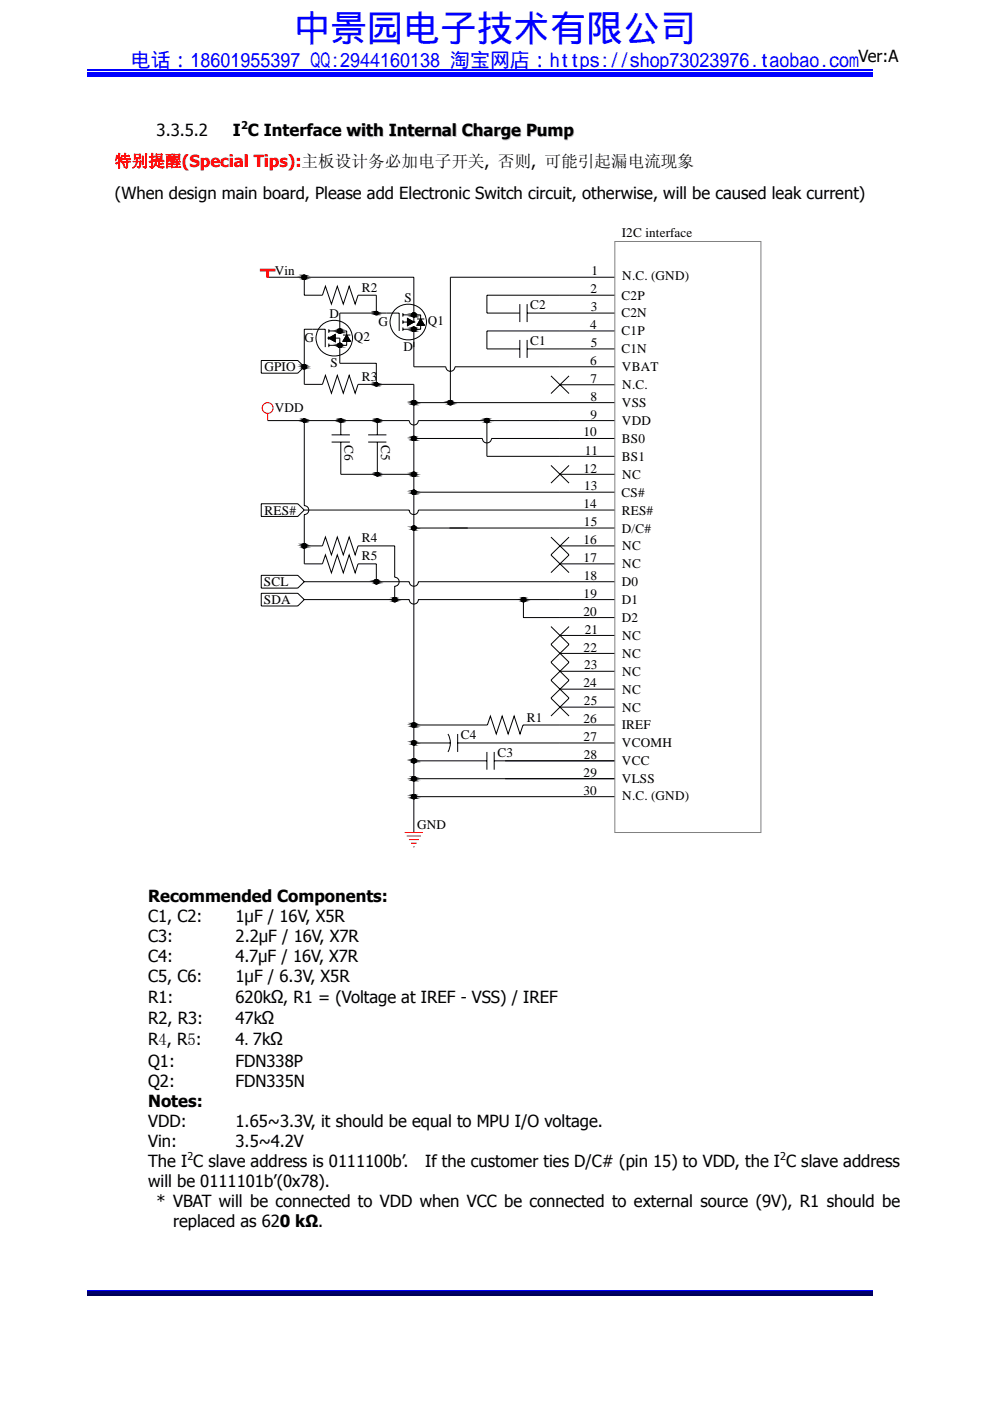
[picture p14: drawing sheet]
<svg xmlns="http://www.w3.org/2000/svg" width="210mm" height="297mm" viewBox="0 0 210 297" stroke-linecap="round" stroke-linejoin="round" font-family="sans-serif">
<defs><g id="words">
<text font-size="7.8" fill="#00f" x="62.3" y="8.6">中景园电子技术有限公司</text>
<text font-size="4.2" fill="#00f" x="27.7" y="14.2">电话：18601955397 QQ:2944160138 淘宝网店：https://shop73023976.taobao.com</text>
<g font-size="3.5">
<text x="182.1" y="13.2">Ver:A</text>
<text x="33.2" y="28.9">3.3.5.2</text>
<text x="49.4" y="28.9">I C Interface with Internal Charge Pump</text>
<text x="24.4" y="42.2">(When design main board, Please add Electronic Switch circuit, otherwise, will be caused leak current)</text>
<text x="31.4" y="191.2">Recommended Components:</text>
<text x="31.4" y="195.5">C1, C2:</text>
<text x="50" y="195.5">1μF / 16V, X5R</text>
<text x="31.4" y="199.7">C3:</text>
<text x="31.4" y="204">C4:</text>
<text x="50" y="204">4.7μF / 16V, X7R</text>
<text x="50" y="199.7">2.2μF / 16V, X7R</text>
<text x="31.4" y="208.2">C5, C6:</text>
<text x="50" y="208.2">1μF / 6.3V, X5R</text>
<text x="31.4" y="212.7">R1:</text>
<text x="50" y="212.7">620kΩ, R1 = (Voltage at IREF - VSS) / IREF</text>
<text x="31.4" y="217.1">R2, R3:</text>
<text x="31.4" y="221.6">R4, R5:</text>
<text x="50" y="217.1">47kΩ</text>
<text x="50" y="221.6">4.7kΩ</text>
<text x="31.4" y="226.2">Q1:</text>
<text x="50" y="226.2">FDN338P</text>
<text x="31.4" y="230.4">Q2:</text>
<text x="50" y="230.4">FDN335N</text>
<text x="31.4" y="234.7">Notes:</text>
<text x="31.4" y="239">VDD:</text>
<text x="50" y="239">1.65~3.3V, it should be equal to MPU I/O voltage.</text>
<text x="31.4" y="243.2">Vin:</text>
<text x="50" y="243.2">3.5~4.2V</text>
<text x="31.4" y="247.5">The I C slave address is 0111100b’.</text>
<text x="31.4" y="251.7">will be 0111101b’(0x78).</text>
<text x="90.2" y="247.5">If the customer ties D/C# (pin 15) to VDD, the I C slave address</text>
<text x="33.2" y="256">* VBAT will be connected to VDD when VCC be connected to external source (9V), R1 should be</text>
<text x="36.7" y="260.2">replaced as 620 kΩ.</text>
</g>
<text font-size="3.5" fill="#f00" x="24.4" y="35.3">特别提醒(Special Tips):主板设计务必加电子开关, 否则, 可能引起漏电流现象</text>
<g font-size="2.8">
<text x="131.9" y="50.2">I2C interface</text>
<text x="58.3" y="58.2">Vin</text>
<text x="125.4" y="58.4">1</text>
<text x="132" y="59.5">N.C. (GND)</text>
<text x="76.8" y="61.8">R2</text>
<text x="85.8" y="64.1">S</text>
<text x="112.5" y="65.6">C2</text>
<text x="125.2" y="62.2">2</text>
<text x="125.3" y="66">3</text>
<text x="131.8" y="63.5">C2P</text>
<text x="69.9" y="67.5">D</text>
<text x="80.3" y="69">G</text>
<text x="90.7" y="69">Q1</text>
<text x="125.2" y="69.8">4</text>
<text x="131.8" y="71.1">C1P</text>
<text x="131.8" y="67.3">C2N</text>
<text x="64.6" y="72.4">G</text>
<text x="70.1" y="77.8">S</text>
<text x="75.1" y="72.4">Q2</text>
<text x="85.6" y="74.4">D</text>
<text x="112.5" y="73.2">C1</text>
<text x="125.2" y="77.4">6</text>
<text x="125.3" y="73.6">5</text>
<text x="131.8" y="74.9">C1N</text>
<text x="56.1" y="78.7">GPIO</text>
<text x="76.8" y="80.7">R3</text>
<text x="125.2" y="81.2">7</text>
<text x="131.9" y="78.7">VBAT</text>
<text x="132" y="82.5">N.C.</text>
<text x="58.3" y="87.4">VDD</text>
<text x="125.2" y="88.7">9</text>
<text x="125.3" y="85">8</text>
<text x="131.9" y="86.3">VSS</text>
<text x="73.1" y="94.4" transform="rotate(90 73.1 94.4)">C6</text>
<text x="80.8" y="94.4" transform="rotate(90 80.8 94.4)">C5</text>
<text x="123.8" y="92.5">10</text>
<text x="131.9" y="93.9">BS0</text>
<text x="131.9" y="90.1">VDD</text>
<text x="123.8" y="100.2">12</text>
<text x="124" y="96.4">11</text>
<text x="131.9" y="97.7">BS1</text>
<text x="132" y="101.5">NC</text>
<text x="123.8" y="107.8">14</text>
<text x="123.9" y="103.9">13</text>
<text x="131.8" y="105.3">CS#</text>
<text x="56.1" y="109.1">RES#</text>
<text x="123.8" y="111.5">15</text>
<text x="131.9" y="109.1">RES#</text>
<text x="131.9" y="112.9">D/C#</text>
<text x="76.8" y="115">R4</text>
<text x="76.8" y="118.7">R5</text>
<text x="123.8" y="115.3">16</text>
<text x="123.8" y="119.1">17</text>
<text x="132" y="116.7">NC</text>
<text x="56" y="124.3">SCL</text>
<text x="123.8" y="122.9">18</text>
<text x="131.9" y="124.3">D0</text>
<text x="132" y="120.5">NC</text>
<text x="56" y="128.1">SDA</text>
<text x="123.8" y="130.5">20</text>
<text x="123.8" y="126.7">19</text>
<text x="131.9" y="128.1">D1</text>
<text x="131.9" y="131.9">D2</text>
<text x="124" y="134.3">21</text>
<text x="132" y="135.7">NC</text>
<text x="123.8" y="138.2">22</text>
<text x="123.9" y="141.9">23</text>
<text x="132" y="139.5">NC</text>
<text x="132" y="143.3">NC</text>
<text x="123.8" y="145.8">24</text>
<text x="123.8" y="149.5">25</text>
<text x="132" y="147.1">NC</text>
<text x="111.7" y="153">R1</text>
<text x="123.8" y="153.3">26</text>
<text x="131.9" y="154.7">IREF</text>
<text x="132" y="150.9">NC</text>
<text x="97.7" y="156.7">C4</text>
<text x="105.5" y="160.5">C3</text>
<text x="123.8" y="157.1">27</text>
<text x="123.8" y="160.9">28</text>
<text x="131.9" y="158.5">VCOMH</text>
<text x="123.8" y="164.7">29</text>
<text x="131.9" y="162.2">VCC</text>
<text x="131.9" y="166">VLSS</text>
<text x="123.8" y="168.5">30</text>
<text x="132" y="169.6">N.C. (GND)</text>
<text x="88.5" y="175.7">GND</text>
</g>
<g font-size="2.3">
<text x="51.1" y="27.3">2</text>
<text x="39.8" y="245.9">2</text>
<text x="165.5" y="245.9">2</text>
</g>
</g></defs>
<path d="M18.6 16.1h166.5" fill="none" stroke="#00f" stroke-width=".25"/>
<path d="M18.6 15.2h166.5v.5h-166.5z" fill="#00f"/>
<path d="M18.6 14.8h166.5M18.6 273.6h166.5" fill="none" stroke="#00f" stroke-width=".25"/>
<path d="M18.6 273.7h166.5v.8h-166.5z" fill="#00006b"/>
<path d="M18.6 274.7h166.5" fill="none" stroke="#005" stroke-width=".25"/>
<g fill="none" stroke="#000" stroke-width=".21">
<path d="M56.8 58.8h31v9.5M64.1 58.8l.9 .2h-.9zM64.1 58.8h.9v.2zM64.1 58.6l.9 .2h-.9zM64.1 58.6h.9v.2zM64.1 59l.8 .1h-.7zM64.1 59h.9l-.1 .1zM64.2 58.5h.7zM64.2 58.5l.8 .1h-.9zM64.2 58.5h.7l.1 .1zM64.2 59.1l.5 .1zM64.2 59.1h.7z"/>
<path d="M64.3 58.4h.4zM64.3 58.4l.6 .1zM64.3 59.2h.4zM64.5 58.8v3.8h3.9l.6-1.9 1.3 3.8 1.2-3.8 1.3 3.8 1.3-3.8 1.2 3.8 .6-1.9h3.9v3.8M55.4 76.4h7.8l1.3 1.4-1.3 1.3h-7.8zM64.1 77.8l.9 .2h-.9zM64.1 77.8h.9v.2zM64.1 77.6l.9 .2h-.9zM64.1 77.6h.9v.2zM64.1 78l.8 .1h-.7zM64.1 78h.9l-.1 .1zM64.2 77.4h.7z"/>
<path d="M64.2 77.4l.8 .2h-.9zM64.2 77.4h.7l.1 .2zM64.2 78.1l.5 .1zM64.2 78.1h.7zM64.3 77.3h.4zM64.3 77.3l.6 .1zM64.3 78.2h.4zM69 73.6v-3.8h-4.5v11.7h3.9l.6-1.9 1.3 3.8 1.2-3.8 1.3 3.8 1.3-3.8 1.2 3.8 .6-1.9h11.9M69.7 71.7l1.4-.8v1.6zM69.7 71.7l1.4-.8v.8zM69.7 71.7h1.4v.8zM69.7 71.7h2.4v5.3h7.7v4.5"/>
<path d="M69.7 70.2h3.8v.8M69.7 69.8v.8M69.7 71.3v.8M69.7 72.8v.8M71.6 73.2l.9 .2h-.9zM71.6 73.2h1l-.1 .2zM71.6 70.2l.9 .2h-.9zM71.6 70.2h1l-.1 .2zM71.6 73l1 .2h-1zM71.6 73h.9l.1 .2zM71.6 73.4l.8 .2h-.7zM71.6 73.4h.9l-.1 .2z"/>
<path d="M71.6 70l1 .2h-1zM71.6 70h.9l.1 .2zM71.6 70.4l.8 .1h-.7zM71.6 70.4h.9l-.1 .1zM71.7 72.9h.7zM71.7 72.9l.8 .1h-.9zM71.7 72.9h.7l.1 .1zM71.7 73.6l.6 .1zM71.7 73.6h.7zM71.7 69.8h.7zM71.7 69.8l.8 .2h-.9zM71.7 69.8h.7l.1 .2z"/>
<path d="M71.7 70.5l.6 .1zM71.7 70.5h.7zM71.9 72.8h.4zM71.9 72.8l.5 .1zM71.9 73.7h.4zM71.9 69.7h.4zM71.9 69.7l.5 .1zM71.9 70.6h.4zM72.1 70.2v-3.8h12.6v3.8M72.7 72.3h1.6zM72.7 71h1.6M73.5 71l.8 1.3h-1.6z"/>
<path d="M73.5 72.3v.9h-3.8M79.4 66.4l.8 .2h-.7zM79.4 66.4h.8v.2zM79.5 66.2l.1-.2 .6 .2zM79.5 66.2l.7 .2h-.8zM79.5 66.2h.7v.2zM79.5 66.6l.5 .1zM79.5 66.6h.7l-.2 .1zM79.6 66h.4zM79.6 66h.4l.2 .2zM79.6 66.7h.4zM85.4 66.8h3.8v.8"/>
<path d="M85.4 68.3h2M85.4 66.4v.7M85.4 67.9v.8M85.4 69.4v.8M86.4 67.5l1.4 .8-1.4 .7zM86.4 67.5l1.4 .8h-1.4zM86.4 68.3h1.4l-1.4 .7zM87.3 69.8l.9 .2h-.9zM87.3 69.8h1l-.1 .2zM87.3 66.8l.9 .1h-.9zM87.3 66.8h1l-.1 .1zM87.3 69.6l1 .2h-1z"/>
<path d="M87.3 69.6h.9l.1 .2zM87.3 70l.8 .1h-.7zM87.3 70h.9l-.1 .1zM87.3 66.6l1 .2h-1zM87.3 66.6h.9l.1 .2zM87.3 66.9l.8 .2h-.7zM87.3 66.9h.9l-.1 .2zM87.4 69.5h.7zM87.4 69.5l.8 .1h-.9zM87.4 69.5h.7l.1 .1zM87.4 70.1l.5 .1zM87.4 70.1h.7z"/>
<path d="M87.4 66.4h.7zM87.4 66.4l.8 .2h-.9zM87.4 66.4h.7l.1 .2zM87.4 67.1l.5 .1zM87.4 67.1h.7zM87.6 69.4h.3zM87.6 69.4l.5 .1zM87.6 70.2h.3zM87.6 66.3h.3zM87.6 66.3l.5 .1zM87.6 67.2h.3zM87.8 69.8v8"/>
<path d="M88.5 68.9h1.5zM88.5 67.6h1.5M89.2 67.6l.8 1.3h-1.5zM89.2 68.9v.9h-3.8M64.1 89.2l.8 .2h-.7zM64.1 89.2h.8v.2zM64.2 89l.1-.2 .6 .2zM64.2 89l.7 .2h-.8zM64.2 89h.7v.2zM64.2 89.4l.5 .1zM64.2 89.4h.7l-.2 .1zM64.3 88.8h.4z"/>
<path d="M64.3 88.8l.6 .2zM64.3 89.5h.4zM64.5 89.2v18a.94 .94 0 0 1 1 1 .94 .94 0 0 1-1 .9v10.4h3.9l.6-1.9 1.3 3.9 1.2-3.9 1.3 3.9 1.3-3.9 1.2 3.9 .6-2h3.9v3.8M79.4 81.5l.8 .2h-.7zM79.4 81.5h.8v.2zM79.5 81.3l.1-.1 .6 .1zM79.5 81.3l.7 .2h-.8zM79.5 81.3h.7v.2zM79.5 81.7l.5 .1zM79.5 81.7h.7l-.2 .1zM79.6 81.2h.4zM79.6 81.2l.6 .1z"/>
<path d="M79.6 81.8h.4zM79.6 89.2l.8 .2h-.7zM79.6 89.2h.8v.2zM79.7 89l.1-.2 .6 .2zM79.7 89l.7 .2h-.8zM79.7 89h.7v.2zM79.7 89.4l.5 .1zM79.7 89.4h.7l-.2 .1zM79.8 88.8h.4zM79.8 88.8l.6 .2zM79.8 89.5h.4zM87.3 85.4l.9 .2h-.9z"/>
<path d="M87.3 85.4h1l-.1 .2zM87.3 85.2l1 .2h-1zM87.3 85.2h.9l.1 .2zM87.3 85.6l.8 .1h-.7zM87.3 85.6h.9l-.1 .1zM87.4 85h.7zM87.4 85l.8 .2h-.9zM87.4 85h.7l.1 .2zM87.4 85.7l.5 .1zM87.4 85.7h.7zM87.6 84.9h.3zM87.6 84.9l.5 .1z"/>
<path d="M87.6 85.8h.3zM102.3 93a.96 .96 0 0 0 1 .9 .96 .96 0 0 0 .9-.9M102.8 89.2l.9 .1h-.9zM102.8 89.2h1l-.1 .1zM102.8 89l1 .2h-1zM102.8 89h.9l.1 .2zM102.8 89.3l.8 .2h-.7zM102.8 89.3h.9l-.1 .2zM102.9 88.8h.7zM102.9 88.8l.8 .2h-.9zM102.9 88.8h.7l.1 .2zM102.9 89.5l.6 .1z"/>
<path d="M102.9 89.5h.7zM103.1 88.7h.4zM103.1 88.7l.5 .1zM103.1 89.6h.4zM103.3 89.2v7.6M116.9 98.7l3.8 3.7M120.7 98.7l-3.8 3.7M55.4 106.8h7.8l1.3 1.3-1.3 1.4h-7.8zM64.1 115.7l.9 .2h-.9zM64.1 115.7h.9v.2zM64.1 115.6l.9 .1h-.9zM64.1 115.6h.9v.1z"/>
<path d="M64.1 115.9l.8 .2h-.7zM64.1 115.9h.9l-.1 .2zM64.2 115.4h.7zM64.2 115.4l.8 .2h-.9zM64.2 115.4h.7l.1 .2zM64.2 116.1l.5 .1zM64.2 116.1h.7zM64.3 115.3h.4zM64.3 115.3l.6 .1zM64.3 116.2h.4zM64.5 115.7h3.9l.6-1.8 1.3 3.7 1.2-3.7 1.3 3.7 1.3-3.7 1.2 3.7 .6-1.9h7.8v6.7a.95 .95 0 0 1 1 .9 .95 .95 0 0 1-1 1v2.8M87.3 112l.9 .1h-.9z"/>
<path d="M87.3 112h1l-.1 .1zM87.3 104.4l.9 .1h-.9zM87.3 104.4h1l-.1 .1zM87.3 100.6l.9 .1h-.9zM87.3 100.6h1l-.1 .1zM87.3 111.8l1 .2h-1zM87.3 111.8h.9l.1 .2zM87.3 112.1l.8 .2h-.7zM87.3 112.1h.9l-.1 .2zM87.3 104.2l1 .2h-1zM87.3 104.2h.9l.1 .2zM87.3 104.5l.8 .2h-.7z"/>
<path d="M87.3 104.5h.9l-.1 .2zM87.3 100.4l1 .2h-1zM87.3 100.4h.9l.1 .2zM87.3 100.7l.8 .2h-.7zM87.3 100.7h.9l-.1 .2zM87.4 111.6h.7zM87.4 111.6l.8 .2h-.9zM87.4 111.6h.7l.1 .2zM87.4 112.3l.5 .1zM87.4 112.3h.7l-.2 .1zM87.4 104h.7zM87.4 104l.8 .2h-.9z"/>
<path d="M87.4 104h.7l.1 .2zM87.4 104.7l.5 .1zM87.4 104.7h.7zM87.4 100.2h.7zM87.4 100.2l.8 .2h-.9zM87.4 100.2h.7l.1 .2zM87.4 100.9l.5 .1zM87.4 100.9h.7zM87.6 111.5h.3zM87.6 111.5l.5 .1zM87.6 112.4h.3zM87.6 103.9h.3z"/>
<path d="M87.6 103.9l.5 .1zM87.6 104.8h.3zM87.6 100.1h.3zM87.6 100.1l.5 .1zM87.6 101h.3zM95.3 112h3.9M116.9 117.7l3.8 3.7M116.9 113.9l3.8 3.7M120.7 117.7l-3.8 3.7M120.7 113.9l-3.8 3.7M55.4 122h7.8l1.3 1.3-1.3 1.4h-7.8zM55.4 125.8h7.8l1.3 1.3-1.3 1.4h-7.8z"/>
<path d="M64.5 127.1h22.3a.96 .96 0 0 0 1 1 .96 .96 0 0 0 .9-1h30.1M64.5 123.3h22.3a.96 .96 0 0 0 1 1 .96 .96 0 0 0 .9-1h30.1M79.3 123.3l1 .2h-.9zM79.3 123.3h1v.2zM79.4 123.1l.9 .2h-1zM79.4 123.1h.9v.2zM79.4 123.5l.8 .2h-.7zM79.4 123.5h.9l-.1 .2zM79.5 123h.7zM79.5 123l.8 .1h-.9zM79.5 123h.7l.1 .1zM79.5 123.7l.5 .1z"/>
<path d="M79.5 123.7h.7zM79.7 122.9h.3zM79.7 122.9l.5 .1zM79.7 123.8h.3zM83.2 127.1l1 .2h-1zM83.2 127.1h1v.2zM83.2 127l1 .1h-1zM83.2 127h1v.1zM83.2 127.3l.9 .2h-.7zM83.2 127.3h1l-.1 .2zM83.4 126.8h.7zM83.4 126.8l.8 .2h-1z"/>
<path d="M83.4 126.8h.7l.1 .2zM83.4 127.5l.5 .1zM83.4 127.5h.7zM83.5 126.7h.4zM83.5 126.7l.6 .1zM83.5 127.6h.4zM110.6 127.1l.9 .2h-.9zM110.6 127.1h.9v.2zM110.6 127l.9 .1h-.9zM110.6 127h.9v.1zM110.6 127.3l.8 .2h-.7zM110.6 127.3h.9l-.1 .2z"/>
<path d="M110.7 126.8h.7zM110.7 126.8l.8 .2h-.9zM110.7 126.8h.7l.1 .2zM110.7 127.5l.5 .1zM110.7 127.5h.7zM110.8 126.7h.4zM110.8 126.7l.6 .1zM110.8 127.6h.4zM111 127.1v3.8h7.8M116.9 136.7l3.8 3.7M116.9 132.8l3.8 3.8M120.7 136.7l-3.8 3.7"/>
<path d="M120.7 132.8l-3.8 3.8M116.9 148l3.8 3.8M116.9 140.4l3.8 3.9-3.8 3.7M120.7 148l-3.8 3.8M120.7 140.4l-3.8 3.9 3.8 3.7M107.1 165.1h23.3M107.1 161.3h23.3"/>
<circle cx="70.9" cy="71.7" r="3.8"/>
<circle cx="86.6" cy="68.3" r="3.8"/>
</g>
<g fill="#000">
<path d="M64.1 58.8l.9 .2h-.9zM64.1 58.8h.9v.2zM64.1 58.6l.9 .2h-.9zM64.1 58.6h.9v.2zM64.1 59l.8 .1h-.7zM64.1 59h.9l-.1 .1zM64.2 58.5l.8 .1h-.9zM64.2 58.5h.7l.1 .1zM64.2 59.1l.5 .1zM64.2 59.1h.7zM64.2 58.5h.7zM64.3 58.4l.6 .1z"/>
<path d="M64.3 59.2h.4zM64.3 58.4h.4zM64.1 77.8l.9 .2h-.9zM64.1 77.8h.9v.2zM64.1 77.6l.9 .2h-.9zM64.1 77.6h.9v.2zM64.1 78l.8 .1h-.7zM64.1 78h.9l-.1 .1zM64.2 77.4l.8 .2h-.9zM64.2 77.4h.7l.1 .2zM64.2 78.1l.5 .1zM64.2 78.1h.7z"/>
<path d="M64.2 77.4h.7zM64.3 77.3l.6 .1zM64.3 78.2h.4zM64.3 77.3h.4zM69.7 71.7h1.4v.8zM69.7 71.7l1.4-.8v.8zM71.6 73.2l.9 .2h-.9zM71.6 73.2h1l-.1 .2zM71.6 70.2l.9 .2h-.9zM71.6 70.2h1l-.1 .2zM71.6 73l1 .2h-1zM71.6 73h.9l.1 .2z"/>
<path d="M71.6 73.4l.8 .2h-.7zM71.6 73.4h.9l-.1 .2zM71.6 70l1 .2h-1zM71.6 70h.9l.1 .2zM71.6 70.4l.8 .1h-.7zM71.6 70.4h.9l-.1 .1zM71.7 72.9l.8 .1h-.9zM71.7 72.9h.7l.1 .1zM71.7 73.6l.6 .1zM71.7 73.6h.7zM71.7 69.8l.8 .2h-.9zM71.7 69.8h.7l.1 .2z"/>
<path d="M71.7 70.5l.6 .1zM71.7 70.5h.7zM71.7 72.9h.7zM71.9 72.8l.5 .1zM71.9 73.7h.4zM71.7 69.8h.7zM71.9 69.7l.5 .1zM71.9 70.6h.4zM71.9 72.8h.4zM71.9 69.7h.4zM72.7 72.3h1.6zM73.5 71l.8 1.3h-1.6z"/>
<path d="M79.4 66.4l.8 .2h-.7zM79.4 66.4h.8v.2zM79.5 66.2l.7 .2h-.8zM79.5 66.2h.7v.2zM79.5 66.6l.5 .1zM79.5 66.6h.7l-.2 .1zM79.5 66.2l.1-.2 .6 .2zM79.6 66h.4l.2 .2zM79.6 66.7h.4zM79.6 66h.4zM86.4 67.5l1.4 .8h-1.4zM86.4 68.3h1.4l-1.4 .7z"/>
<path d="M87.3 69.8l.9 .2h-.9zM87.3 69.8h1l-.1 .2zM87.3 66.8l.9 .1h-.9zM87.3 66.8h1l-.1 .1zM87.3 69.6l1 .2h-1zM87.3 69.6h.9l.1 .2zM87.3 70l.8 .1h-.7zM87.3 70h.9l-.1 .1zM87.3 66.6l1 .2h-1zM87.3 66.6h.9l.1 .2zM87.3 66.9l.8 .2h-.7zM87.3 66.9h.9l-.1 .2z"/>
<path d="M87.4 69.5l.8 .1h-.9zM87.4 69.5h.7l.1 .1zM87.4 70.1l.5 .1zM87.4 70.1h.7zM87.4 66.4l.8 .2h-.9zM87.4 66.4h.7l.1 .2zM87.4 67.1l.5 .1zM87.4 67.1h.7zM87.4 69.5h.7zM87.6 69.4l.5 .1zM87.6 70.2h.3zM87.4 66.4h.7z"/>
<path d="M87.6 66.3l.5 .1zM87.6 67.2h.3zM87.6 69.4h.3zM87.6 66.3h.3zM88.5 68.9h1.5zM89.2 67.6l.8 1.3h-1.5zM64.1 89.2l.8 .2h-.7zM64.1 89.2h.8v.2zM64.2 89l.7 .2h-.8zM64.2 89h.7v.2zM64.2 89.4l.5 .1zM64.2 89.4h.7l-.2 .1z"/>
<path d="M64.2 89l.1-.2 .6 .2zM64.3 88.8l.6 .2zM64.3 89.5h.4zM64.3 88.8h.4zM79.4 81.5l.8 .2h-.7zM79.4 81.5h.8v.2zM79.5 81.3l.7 .2h-.8zM79.5 81.3h.7v.2zM79.5 81.7l.5 .1zM79.5 81.7h.7l-.2 .1zM79.5 81.3l.1-.1 .6 .1zM79.6 81.2l.6 .1z"/>
<path d="M79.6 81.8h.4zM79.6 89.2l.8 .2h-.7zM79.6 89.2h.8v.2zM79.7 89l.7 .2h-.8zM79.7 89h.7v.2zM79.7 89.4l.5 .1zM79.7 89.4h.7l-.2 .1zM79.6 81.2h.4zM79.7 89l.1-.2 .6 .2zM79.8 88.8l.6 .2zM79.8 89.5h.4zM79.8 88.8h.4z"/>
<path d="M87.3 85.4l.9 .2h-.9zM87.3 85.4h1l-.1 .2zM87.3 85.2l1 .2h-1zM87.3 85.2h.9l.1 .2zM87.3 85.6l.8 .1h-.7zM87.3 85.6h.9l-.1 .1zM87.4 85l.8 .2h-.9zM87.4 85h.7l.1 .2zM87.4 85.7l.5 .1zM87.4 85.7h.7zM87.4 85h.7zM87.6 84.9l.5 .1z"/>
<path d="M87.6 85.8h.3zM87.6 84.9h.3zM102.8 89.2l.9 .1h-.9zM102.8 89.2h1l-.1 .1zM102.8 89l1 .2h-1zM102.8 89h.9l.1 .2zM102.8 89.3l.8 .2h-.7zM102.8 89.3h.9l-.1 .2zM102.9 88.8l.8 .2h-.9zM102.9 88.8h.7l.1 .2zM102.9 89.5l.6 .1zM102.9 89.5h.7z"/>
<path d="M102.9 88.8h.7zM103.1 88.7l.5 .1zM103.1 89.6h.4zM103.1 88.7h.4zM64.1 115.7l.9 .2h-.9zM64.1 115.7h.9v.2zM64.1 115.6l.9 .1h-.9zM64.1 115.6h.9v.1zM64.1 115.9l.8 .2h-.7zM64.1 115.9h.9l-.1 .2zM64.2 115.4l.8 .2h-.9zM64.2 115.4h.7l.1 .2z"/>
<path d="M64.2 116.1l.5 .1zM64.2 116.1h.7zM64.2 115.4h.7zM64.3 115.3l.6 .1zM64.3 116.2h.4zM64.3 115.3h.4zM87.3 112l.9 .1h-.9zM87.3 112h1l-.1 .1zM87.3 104.4l.9 .1h-.9zM87.3 104.4h1l-.1 .1zM87.3 100.6l.9 .1h-.9zM87.3 100.6h1l-.1 .1z"/>
<path d="M87.3 111.8l1 .2h-1zM87.3 111.8h.9l.1 .2zM87.3 112.1l.8 .2h-.7zM87.3 112.1h.9l-.1 .2zM87.3 104.2l1 .2h-1zM87.3 104.2h.9l.1 .2zM87.3 104.5l.8 .2h-.7zM87.3 104.5h.9l-.1 .2zM87.3 100.4l1 .2h-1zM87.3 100.4h.9l.1 .2zM87.3 100.7l.8 .2h-.7zM87.3 100.7h.9l-.1 .2z"/>
<path d="M87.4 111.6l.8 .2h-.9zM87.4 111.6h.7l.1 .2zM87.4 112.3l.5 .1zM87.4 112.3h.7l-.2 .1zM87.4 104l.8 .2h-.9zM87.4 104h.7l.1 .2zM87.4 104.7l.5 .1zM87.4 104.7h.7zM87.4 100.2l.8 .2h-.9zM87.4 100.2h.7l.1 .2zM87.4 100.9l.5 .1zM87.4 100.9h.7z"/>
<path d="M87.4 111.6h.7zM87.6 111.5l.5 .1zM87.6 112.4h.3zM87.4 104h.7zM87.6 103.9l.5 .1zM87.6 104.8h.3zM87.4 100.2h.7zM87.6 100.1l.5 .1zM87.6 101h.3zM87.6 111.5h.3zM87.6 103.9h.3zM87.6 100.1h.3z"/>
<path d="M79.3 123.3l1 .2h-.9zM79.3 123.3h1v.2zM79.4 123.1l.9 .2h-1zM79.4 123.1h.9v.2zM79.4 123.5l.8 .2h-.7zM79.4 123.5h.9l-.1 .2zM79.5 123l.8 .1h-.9zM79.5 123h.7l.1 .1zM79.5 123.7l.5 .1zM79.5 123.7h.7zM79.5 123h.7zM79.7 122.9l.5 .1z"/>
<path d="M79.7 123.8h.3zM79.7 122.9h.3zM83.2 127.1l1 .2h-1zM83.2 127.1h1v.2zM83.2 127l1 .1h-1zM83.2 127h1v.1zM83.2 127.3l.9 .2h-.7zM83.2 127.3h1l-.1 .2zM83.4 126.8l.8 .2h-1zM83.4 126.8h.7l.1 .2zM83.4 127.5l.5 .1zM83.4 127.5h.7z"/>
<path d="M83.4 126.8h.7zM83.5 126.7l.6 .1zM83.5 127.6h.4zM83.5 126.7h.4zM110.6 127.1l.9 .2h-.9zM110.6 127.1h.9v.2zM110.6 127l.9 .1h-.9zM110.6 127h.9v.1zM110.6 127.3l.8 .2h-.7zM110.6 127.3h.9l-.1 .2zM110.7 126.8l.8 .2h-.9zM110.7 126.8h.7l.1 .2z"/>
<path d="M110.7 127.5l.5 .1zM110.7 127.5h.7zM110.7 126.8h.7zM110.8 126.7l.6 .1zM110.8 127.6h.4zM110.8 126.7h.4z"/>
</g>
<path d="M55.2 57.3h3.1" fill="none" stroke="#f00" stroke-width=".36"/>
<path d="M55.2 57.1h3.1v.3h-3.1z" fill="none" stroke="#f00" stroke-width=".21"/>
<g fill="#f00">
<path d="M56.6 57.3l.4 1.5h-.4z"/>
<path d="M56.6 57.3h.4v1.5z"/>
</g>
<g fill="none" stroke="#f00" stroke-width=".21">
<path d="M56.6 57.3h.4v1.5h-.4zM56.8 87.7v1.5M85.8 176.5h3.9M86.3 177.2h3M86.7 178h2.1M87.2 178.8h1.2M87.6 179.5h.3"/>
<circle cx="56.8" cy="86.5" r="1.15"/>
</g>
<g fill="none" stroke="#000" stroke-width=".21">
<path d="M130.4 58.8h-34.9v26.6M87.8 77.8h6.8a.97 .97 0 0 0 .9 .9 .97 .97 0 0 0 1-.9h33.9M110.3 64.5v3.8M110.3 72.1v3.8M111.8 66.4h18.6M111.8 74h18.6M111.8 64.5v3.8M111.8 72.1v3.8M116.9 79.7l3.8 3.7M120.7 79.7l-3.8 3.7M130.4 62.6h-27.1v3.8h7M130.4 70.2h-27.1v3.8h7"/>
<path d="M56.8 89.2h30a.96 .96 0 0 0 1 .9 .96 .96 0 0 0 .9-.9h41.7M70.3 92.2h3.9M70.3 93.7h3.9M71.9 89.2l.7 .2h-.7zM71.9 89.2h.8l-.1 .2zM71.9 89l.2-.2 .5 .2zM71.9 89l.8 .2h-.8zM71.9 89h.7l.1 .2zM71.9 89.4l.6 .1zM71.9 89.4h.7l-.1 .1zM72.1 88.8h.4zM72.1 88.8l.5 .2z"/>
<path d="M72.1 89.5h.4zM72.3 93.7v6.9h15.5M72.3 89.2v3M78.1 92.2h3.9M78.1 93.7h3.9M80 89.2v3M80 93.7v6.9M87.3 93l.9 .1h-.9zM87.3 93h1l-.1 .1zM87.3 92.8l1 .2h-1zM87.3 92.8h.9l.1 .2zM87.3 93.1l.8 .2h-.7z"/>
<path d="M87.3 93.1h.9l-.1 .2zM87.4 92.6h.7zM87.4 92.6l.8 .2h-.9zM87.4 92.6h.7l.1 .2zM87.4 93.3l.5 .1zM87.4 93.3h.7zM87.6 92.5h.3zM87.6 92.5l.5 .1zM87.6 93.4h.3zM87.8 93h14.5M87.8 85.4h42.6M87.8 81.5v95"/>
<path d="M95 85.4l1 .2h-.9zM95 85.4h1v.2zM95.1 85.2l.9 .2h-1zM95.1 85.2h.9v.2zM95.1 85.6l.8 .1h-.7zM95.1 85.6h.9l-.1 .1zM95.2 85h.7zM95.2 85l.8 .2h-.9zM95.2 85h.7l.1 .2zM95.2 85.7l.5 .1zM95.2 85.7h.7zM95.3 84.9h.4z"/>
<path d="M95.3 84.9l.6 .1zM95.3 85.8h.4zM103.3 96.8h27.1M104.2 93h26.2M118.8 81.6h11.6M64.5 108.1h22.3a.96 .96 0 0 0 1 1 .96 .96 0 0 0 .9-1h41.7M79.6 100.6l.8 .2h-.7zM79.6 100.6h.8v.2zM79.7 100.4l.7 .2h-.8zM79.7 100.4h.7v.2zM79.7 100.8l.5 .1zM79.7 100.8h.7l-.2 .1z"/>
<path d="M79.8 100.2h.4zM79.8 100.2l.6 .2h-.7zM79.8 100.2l.6 .2zM79.8 100.9h.4zM87.8 112h42.6M87.8 104.4h42.6M118.8 100.6h11.6M118.8 119.5h11.6M118.8 115.7h11.6M118.8 138.5h11.6M118.8 134.7h11.6M118.8 130.9h11.6"/>
<path d="M118.8 127.1h11.6M118.8 123.3h11.6M87.3 153.7l.9 .2h-.9zM87.3 153.7h1l-.1 .2zM87.3 157.5l.9 .2h-.9zM87.3 157.5h1l-.1 .2zM87.3 153.5l1 .2h-1zM87.3 153.5h.9l.1 .2zM87.3 153.9l.8 .2h-.7zM87.3 153.9h.9l-.1 .2zM87.3 157.3l1 .2h-1zM87.3 157.3h.9l.1 .2z"/>
<path d="M87.3 157.7l.8 .1h-.7zM87.3 157.7h.9l-.1 .1zM87.4 153.4h.7zM87.4 153.4l.8 .1h-.9zM87.4 153.4h.7l.1 .1zM87.4 154.1l.5 .1zM87.4 154.1h.7zM87.4 157.2h.7zM87.4 157.2l.8 .1h-.9zM87.4 157.2h.7l.1 .1zM87.4 157.8l.5 .2zM87.4 157.8h.7l-.2 .2z"/>
<path d="M87.6 153.3h.3zM87.6 153.3l.5 .1zM87.6 154.2h.3zM87.6 157.1h.3zM87.6 157.1l.5 .1zM87.6 158h.3zM87.8 153.7h15.6l.6-1.9 1.3 3.8 1.2-3.8 1.3 3.8 1.3-3.8 1.2 3.8 .6-1.9h19.5M87.8 157.5h7.7M95 155.6a3.8 3.8 0 0 1 0 3.8M97.1 157.5h33.3M97.1 155.6v3.8M103.3 159.4v3.8"/>
<path d="M104.8 159.4v3.8M118.8 149.9h11.6M118.8 146.1h11.6M118.8 142.3h11.6M87.3 161.3l.9 .2h-.9zM87.3 161.3h1l-.1 .2zM87.3 165.1l.9 .2h-.9zM87.3 165.1h1l-.1 .2zM87.3 168.9l.9 .2h-.9zM87.3 168.9h1l-.1 .2zM87.3 161.1l1 .2h-1zM87.3 161.1h.9l.1 .2z"/>
<path d="M87.3 161.5l.8 .1h-.7zM87.3 161.5h.9l-.1 .1zM87.3 164.9l1 .2h-1zM87.3 164.9h.9l.1 .2zM87.3 165.3l.8 .1h-.7zM87.3 165.3h.9l-.1 .1zM87.3 168.7l1 .2h-1zM87.3 168.7h.9l.1 .2zM87.3 169.1l.8 .1h-.7zM87.3 169.1h.9l-.1 .1zM87.4 161h.7zM87.4 161l.8 .1h-.9z"/>
<path d="M87.4 161h.7l.1 .1zM87.4 161.6l.5 .1zM87.4 161.6h.7zM87.4 164.8l.2-.1 .5 .1zM87.4 164.8l.8 .1h-.9zM87.4 164.8h.7l.1 .1zM87.4 165.4l.5 .1zM87.4 165.4h.7zM87.4 168.6h.7zM87.4 168.6l.8 .1h-.9zM87.4 168.6h.7l.1 .1zM87.4 169.2l.5 .1z"/>
<path d="M87.4 169.2h.7zM87.6 160.9h.3zM87.6 160.9l.5 .1zM87.6 161.7h.3zM87.6 164.7h.3zM87.6 164.7l.5 .1zM87.6 165.5h.3zM87.6 168.5h.3zM87.6 168.5l.5 .1zM87.6 169.3h.3zM87.8 161.3h15.5M87.8 165.1h42.6"/>
<path d="M87.8 168.9h42.6M104.8 161.3h25.6"/>
<circle cx="87.8" cy="168.9" r=".48"/>
</g>
<g fill="#000">
<path d="M71.9 89.2l.7 .2h-.7zM71.9 89.2h.8l-.1 .2zM71.9 89l.8 .2h-.8zM71.9 89h.7l.1 .2zM71.9 89.4l.6 .1zM71.9 89.4h.7l-.1 .1zM71.9 89l.2-.2 .5 .2zM72.1 88.8l.5 .2zM72.1 89.5h.4zM72.1 88.8h.4zM87.3 93l.9 .1h-.9zM87.3 93h1l-.1 .1z"/>
<path d="M87.3 92.8l1 .2h-1zM87.3 92.8h.9l.1 .2zM87.3 93.1l.8 .2h-.7zM87.3 93.1h.9l-.1 .2zM87.4 92.6l.8 .2h-.9zM87.4 92.6h.7l.1 .2zM87.4 93.3l.5 .1zM87.4 93.3h.7zM87.4 92.6h.7zM87.6 92.5l.5 .1zM87.6 93.4h.3zM87.6 92.5h.3z"/>
<path d="M95 85.4l1 .2h-.9zM95 85.4h1v.2zM95.1 85.2l.9 .2h-1zM95.1 85.2h.9v.2zM95.1 85.6l.8 .1h-.7zM95.1 85.6h.9l-.1 .1zM95.2 85l.8 .2h-.9zM95.2 85h.7l.1 .2zM95.2 85.7l.5 .1zM95.2 85.7h.7zM95.2 85h.7zM95.3 84.9l.6 .1z"/>
<path d="M95.3 85.8h.4zM95.3 84.9h.4zM79.6 100.6l.8 .2h-.7zM79.6 100.6h.8v.2zM79.7 100.4l.7 .2h-.8zM79.7 100.4h.7v.2zM79.7 100.8l.5 .1zM79.7 100.8h.7l-.2 .1zM79.8 100.2l.6 .2h-.7zM79.8 100.2l.6 .2zM79.8 100.9h.4zM79.8 100.2h.4z"/>
<path d="M87.3 153.7l.9 .2h-.9zM87.3 153.7h1l-.1 .2zM87.3 157.5l.9 .2h-.9zM87.3 157.5h1l-.1 .2zM87.3 153.5l1 .2h-1zM87.3 153.5h.9l.1 .2zM87.3 153.9l.8 .2h-.7zM87.3 153.9h.9l-.1 .2zM87.3 157.3l1 .2h-1zM87.3 157.3h.9l.1 .2zM87.3 157.7l.8 .1h-.7zM87.3 157.7h.9l-.1 .1z"/>
<path d="M87.4 153.4l.8 .1h-.9zM87.4 153.4h.7l.1 .1zM87.4 154.1l.5 .1zM87.4 154.1h.7zM87.4 157.2l.8 .1h-.9zM87.4 157.2h.7l.1 .1zM87.4 157.8l.5 .2zM87.4 157.8h.7l-.2 .2zM87.4 153.4h.7zM87.6 153.3l.5 .1zM87.6 154.2h.3zM87.4 157.2h.7z"/>
<path d="M87.6 157.1l.5 .1zM87.6 158h.3zM87.6 153.3h.3zM87.6 157.1h.3zM87.3 161.3l.9 .2h-.9zM87.3 161.3h1l-.1 .2zM87.3 165.1l.9 .2h-.9zM87.3 165.1h1l-.1 .2zM87.3 168.9l.9 .2h-.9zM87.3 168.9h1l-.1 .2zM87.3 161.1l1 .2h-1zM87.3 161.1h.9l.1 .2z"/>
<path d="M87.3 161.5l.8 .1h-.7zM87.3 161.5h.9l-.1 .1zM87.3 164.9l1 .2h-1zM87.3 164.9h.9l.1 .2zM87.3 165.3l.8 .1h-.7zM87.3 165.3h.9l-.1 .1zM87.3 168.7l1 .2h-1zM87.3 168.7h.9l.1 .2zM87.3 169.1l.8 .1h-.7zM87.3 169.1h.9l-.1 .1zM87.4 161l.8 .1h-.9zM87.4 161h.7l.1 .1z"/>
<path d="M87.4 161.6l.5 .1zM87.4 161.6h.7zM87.4 164.8l.8 .1h-.9zM87.4 164.8h.7l.1 .1zM87.4 165.4l.5 .1zM87.4 165.4h.7zM87.4 168.6l.8 .1h-.9zM87.4 168.6h.7l.1 .1zM87.4 169.2l.5 .1zM87.4 169.2h.7zM87.4 161h.7zM87.6 160.9l.5 .1z"/>
<path d="M87.6 161.7h.3zM87.4 164.8l.2-.1 .5 .1zM87.6 164.7l.5 .1zM87.6 165.5h.3zM87.4 168.6h.7zM87.6 168.5l.5 .1zM87.6 169.3h.3zM87.6 160.9h.3zM87.6 164.7h.3zM87.6 168.5h.3z"/>
</g>
<path d="M130.4 51.2h31v125.3h-31z" fill="none" stroke="#808080" stroke-width=".21"/>
<use href="#words"/>
</svg>
